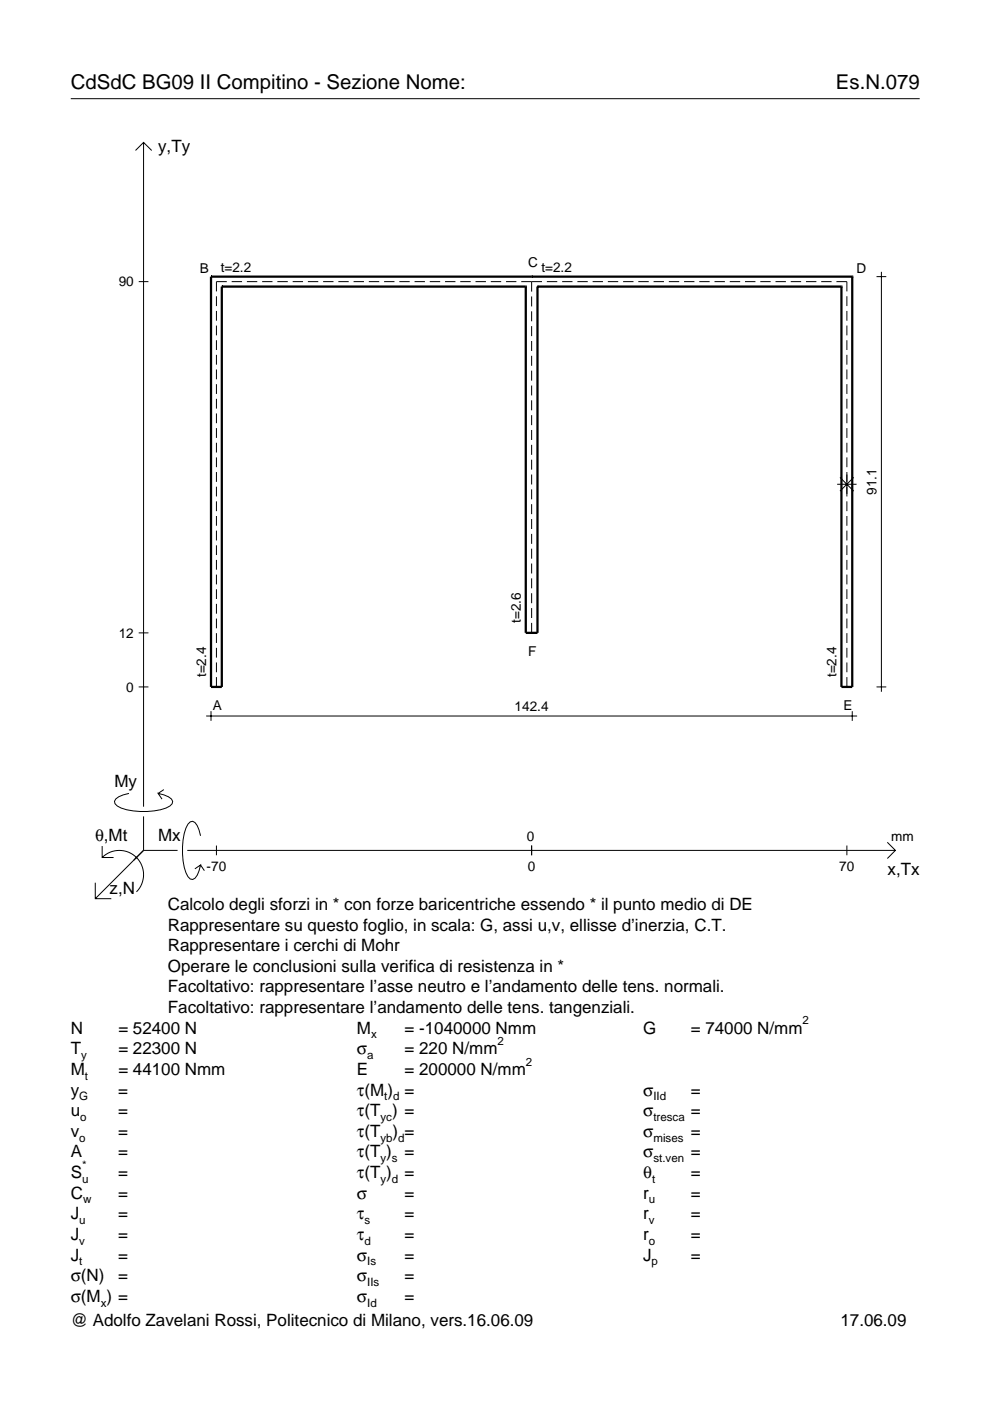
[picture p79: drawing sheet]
<svg xmlns="http://www.w3.org/2000/svg" width="210mm" height="297mm" viewBox="0 0 210 297" stroke-linecap="round" stroke-linejoin="round" font-family="sans-serif">
<defs><g id="words">
<g font-size="4.3">
<text x="15" y="18.9">CdSdC BG09 II Compitino - Sezione Nome:</text>
<text x="177.2" y="18.9">Es.N.079</text>
</g>
<g font-size="3.6">
<text x="33.5" y="32.3">y,Ty</text>
<text x="24.3" y="166.9">My</text>
<text x="20.1" y="178.2">θ,Mt</text>
<text x="33.5" y="178.2">Mx</text>
<text x="188.2" y="185.5">x,Tx</text>
<text x="23.2" y="189.6">z,N</text>
<text x="35.6" y="192.9">Calcolo degli sforzi in * con forze baricentriche essendo * il punto medio di DE</text>
<text x="35.6" y="197.3">Rappresentare su questo foglio, in scala: G, assi u,v, ellisse d’inerzia, C.T.</text>
<text x="35.6" y="201.7">Rappresentare i cerchi di Mohr</text>
<text x="35.6" y="206">Operare le conclusioni sulla verifica di resistenza in *</text>
<text x="35.6" y="210.4">Facoltativo: rappresentare l’asse neutro e l’andamento delle tens. normali.</text>
<text x="35.6" y="214.8">Facoltativo: rappresentare l’andamento delle tens. tangenziali.</text>
<text x="15" y="219.2">N</text>
<text x="25.1" y="219.2">= 52400 N</text>
<text x="75.7" y="219.2">M</text>
<text x="85.8" y="219.2">= -1040000 Nmm</text>
<text x="136.4" y="219.2">G</text>
<text x="146.5" y="219.2">= 74000 N/mm</text>
<text x="15" y="223.5">T</text>
<text x="15" y="227.9">M</text>
<text x="25.1" y="223.5">= 22300 N</text>
<text x="25.1" y="227.9">= 44100 Nmm</text>
<text x="75.7" y="223.5">σ</text>
<text x="75.7" y="227.9">E</text>
<text x="85.8" y="223.5">= 220 N/mm</text>
<text x="85.8" y="227.9">= 200000 N/mm</text>
<text x="15" y="232.3">y</text>
<text x="25.1" y="232.3">=</text>
<text x="75.7" y="232.3">τ(M ) =</text>
<text x="136.4" y="232.3">σ</text>
<text x="146.5" y="232.3">=</text>
<text x="15" y="236.7">u</text>
<text x="25.1" y="236.7">=</text>
<text x="75.7" y="236.7">τ(T ) =</text>
<text x="136.4" y="236.7">σ</text>
<text x="146.5" y="236.7">=</text>
<text x="15" y="241">v</text>
<text x="15" y="245.4">A</text>
<text x="25.1" y="241">=</text>
<text x="25.1" y="245.4">=</text>
<text x="75.7" y="245.4">τ(T )</text>
<text x="75.7" y="241">τ(T</text>
<text x="83.3" y="241">) =</text>
<text x="85.8" y="245.4">=</text>
<text x="136.4" y="241">σ</text>
<text x="136.4" y="245.4">σ</text>
<text x="146.5" y="241">=</text>
<text x="146.5" y="245.4">=</text>
<text x="15" y="249.8">S</text>
<text x="25.1" y="249.8">=</text>
<text x="75.7" y="249.8">τ(T )</text>
<text x="85.8" y="249.8">=</text>
<text x="136.4" y="249.8">θ</text>
<text x="146.5" y="249.8">=</text>
<text x="15" y="254.2">C</text>
<text x="25.1" y="254.2">=</text>
<text x="75.7" y="254.2">σ</text>
<text x="85.8" y="254.2">=</text>
<text x="136.4" y="254.2">r</text>
<text x="146.5" y="254.2">=</text>
<text x="15" y="258.5">J</text>
<text x="15" y="262.9">J</text>
<text x="25.1" y="258.5">=</text>
<text x="25.1" y="262.9">=</text>
<text x="75.7" y="258.5">τ</text>
<text x="75.7" y="262.9">τ</text>
<text x="85.8" y="258.5">=</text>
<text x="85.8" y="262.9">=</text>
<text x="136.4" y="258.5">r</text>
<text x="136.4" y="262.9">r</text>
<text x="146.5" y="258.5">=</text>
<text x="146.5" y="262.9">=</text>
<text x="15" y="267.3">J</text>
<text x="25.1" y="267.3">=</text>
<text x="75.7" y="267.3">σ</text>
<text x="85.8" y="267.3">=</text>
<text x="136.4" y="267.3">J</text>
<text x="146.5" y="267.3">=</text>
<text x="15" y="271.7">σ(N)</text>
<text x="25.1" y="271.7">=</text>
<text x="75.7" y="271.7">σ</text>
<text x="85.8" y="271.7">=</text>
<text x="15" y="276">σ(M ) =</text>
<text x="15" y="281.2">@ Adolfo Zavelani Rossi, Politecnico di Milano, vers.16.06.09</text>
<text x="75.7" y="276">σ</text>
<text x="85.8" y="276">=</text>
<text x="178.2" y="281.2">17.06.09</text>
</g>
<g font-size="2.9">
<text x="42.3" y="57.8">B</text>
<text x="46.8" y="57.6">t=2.2</text>
<text x="112" y="56.5">C</text>
<text x="114.8" y="57.6">t=2.2</text>
<text x="181.6" y="57.8">D</text>
<text x="25.2" y="60.7">90</text>
<text x="185.8" y="105" transform="rotate(-90 185.8 105)">91.1</text>
<text x="25.2" y="135.2">12</text>
<text x="110.4" y="132.1" transform="rotate(-90 110.4 132.1)">t=2.6</text>
<text x="43.7" y="143.6" transform="rotate(-90 43.7 143.6)">t=2.4</text>
<text x="112" y="139.2">F</text>
<text x="177.4" y="143.6" transform="rotate(-90 177.4 143.6)">t=2.4</text>
<text x="26.8" y="146.6">0</text>
<text x="45.1" y="150.5">A</text>
<text x="109.1" y="150.8">142.4</text>
<text x="178.8" y="150.5">E</text>
<text x="111.7" y="178.2">0</text>
<text x="189" y="178.2">mm</text>
<text x="43.8" y="184.7">-70</text>
<text x="111.9" y="184.7">0</text>
<text x="178" y="184.7">70</text>
</g>
<g font-size="2.4">
<text x="78.7" y="220.2">x</text>
<text x="105.5" y="221.5">2</text>
<text x="170.2" y="217.2">2</text>
<text x="17.2" y="224.5">y</text>
<text x="77.9" y="224.5">a</text>
<text x="111.5" y="225.9">2</text>
<text x="16.8" y="233.3">G</text>
<text x="18" y="228.9">t</text>
<text x="81.5" y="233.3">t d</text>
<text x="138.5" y="233.3">IId</text>
<text x="17" y="237.7">o</text>
<text x="80.7" y="237.7">yc</text>
<text x="138.5" y="237.7">tresca</text>
<text x="16.8" y="242">o</text>
<text x="80.7" y="242">yb d</text>
<text x="138.5" y="242">mises</text>
<text x="17.4" y="250.8">u</text>
<text x="17.4" y="247.8">*</text>
<text x="80.7" y="246.4">y s</text>
<text x="80.7" y="250.8">y d</text>
<text x="138.2" y="250.8">t</text>
<text x="138.5" y="246.4">st.ven</text>
<text x="17.6" y="255.2">w</text>
<text x="137.6" y="255.2">u</text>
<text x="16.8" y="259.5">u</text>
<text x="16.8" y="263.9">v</text>
<text x="77.3" y="259.5">s</text>
<text x="77.3" y="263.9">d</text>
<text x="137.6" y="259.5">v</text>
<text x="137.6" y="263.9">o</text>
<text x="16.8" y="268.3">t</text>
<text x="77.9" y="268.3">Is</text>
<text x="138.2" y="268.3">p</text>
<text x="77.9" y="272.7">IIs</text>
<text x="21.4" y="277">x</text>
<text x="77.9" y="277">Id</text>
</g>
</g></defs>
<g fill="none" stroke="#000" stroke-width=".21">
<path d="M15 20.9h180M28.7 31.9l1.7-1.7 1.8 1.7M30.4 30.2v140.8M29.4 59.7h2.1M48.1 59.7h-2.2v2.1M49.1 59.7h2.2M52.3 59.7h2.2M55.6 59.7h2.2M58.8 59.7h2.2M62 59.7h2.2M65.3 59.7h2.2M68.5 59.7h2.2"/>
<path d="M71.7 59.7h2.2M75 59.7h2.2M78.2 59.7h2.2M81.4 59.7h2.2M84.7 59.7h2.2M87.9 59.7h2.2M91.1 59.7h2.2M94.4 59.7h2.2M97.6 59.7h2.2M100.8 59.7h2.2M104.1 59.7h2.2M107.3 59.7h2.2"/>
<path d="M110.5 59.7h4.4M112.7 59.7v2.1M115.9 59.7h2.3M119.2 59.7h2.2M122.4 59.7h2.2M125.6 59.7h2.2M128.9 59.7h2.2M132.1 59.7h2.2M135.3 59.7h2.2M138.6 59.7h2.2M141.8 59.7h2.2M145 59.7h2.2"/>
<path d="M148.3 59.7h2.2M151.5 59.7h2.2M154.7 59.7h2.2M158 59.7h2.2M161.2 59.7h2.2M164.4 59.7h2.2M167.7 59.7h2.2M170.9 59.7h2.2M174.1 59.7h2.2M177.3 59.7h2.3v2.1M185.8 58.7h2.1M186.9 57.6v89.1"/>
<path d="M45.9 62.8v2.1M45.9 65.9v2.1M45.9 69v2.1M45.9 72.1v2.1M45.9 75.2v2.1M45.9 78.3v2.1M112.7 62.9v2.1M112.7 66v2.1M112.7 69.1v2.2M112.7 72.3v2.1M112.7 75.4v2.2M112.7 78.6v2.1"/>
<path d="M179.6 62.8v2.1M179.6 65.9v2.1M179.6 69v2.1M179.6 72.1v2.1M179.6 75.2v2.1M179.6 78.3v2.1M45.9 81.5v2M45.9 84.6v2M45.9 87.7v2M45.9 90.8v2M45.9 93.9v2M45.9 97v2.1"/>
<path d="M112.7 81.7v2.1M112.7 84.9v2.1M112.7 88v2.1M112.7 91.2v2.1M112.7 94.3v2.1M112.7 97.5v2.1M179.6 81.5v2M179.6 84.6v2M179.6 87.7v2M179.6 90.8v2M179.6 93.9v2M179.6 97v2.1"/>
<path d="M45.9 100.1v2.1M45.9 103.2v2.1M45.9 106.3v2.1M45.9 109.4v2.1M45.9 112.5v2.1M45.9 115.6v2.1M45.9 118.7v2.1M112.7 100.6v2.1M112.7 103.8v2.1M112.7 106.9v2.1M112.7 110v2.2M112.7 113.2v2.1"/>
<path d="M112.7 116.3v2.2M112.7 119.5v2.1M177.5 102.7h4.1M178.1 101.2l2.9 2.9M179.6 100.1v5.2M179.6 106.3v2.1M179.6 109.4v2.1M179.6 112.5v2.1M179.6 115.6v2.1M179.6 118.7v2.1M181 101.2l-2.9 2.9M29.4 134.2h2.1"/>
<path d="M45.9 121.8v2.1M45.9 124.9v2.1M45.9 128v2.1M45.9 131.1v2.1M45.9 134.2v2.1M45.9 137.4v2M112.7 122.6v2.1M112.7 125.8v2.1M112.7 128.9v2.1M112.7 132.1v2.1M179.6 121.8v2.1M179.6 124.9v2.1"/>
<path d="M179.6 128v2.1M179.6 131.1v2.1M179.6 134.2v2.1M179.6 137.4v2M29.4 145.6h2.1M43.7 151.8h138M44.7 150.8v2M45.9 140.5v2M45.9 143.6v2M179.6 140.5v2M179.6 143.6v2M180.7 150.8v2"/>
<path d="M185.8 145.6h2.1M21.7 179.4v2.4h2.4M27.3 168.2a3.6 3.6 0 0 0-3 1.7l.1 .5a5.6 5.6 0 0 0 3.8 1.5 13.4 13.4 0 0 0 7.8-1l.5-.5 .1-.5a3.6 3.6 0 0 0-3.1-1.7l.8 1.2M30.4 173.1v7.2M34.7 167.4l-1.2 .8M42.5 177.2a3.6 3.6 0 0 0-1.7-3.1l-.5 .2a5.7 5.7 0 0 0-1.5 3.7 13.3 13.3 0 0 0 1 7.9l.5 .5 .5 .1a3.6 3.6 0 0 0 1.7-3.1l-1.2 .8M45.9 179.3v2M112.7 179.3v2M179.6 179.3v2M188.1 178.6l1.7 1.7-1.7 1.7M20.2 187.2v3.3h3.4M21.7 181.8a5.1 5.1 0 0 1 7.2 0 5.1 5.1 0 0 1 0 7.3"/>
<path d="M30.4 180.3l-10.2 10.2M30.4 180.3h7.2M39.7 180.3h150.1M42.5 183.4l.8 1.2"/>
</g>
<g fill="none" stroke="#000" stroke-width=".48">
<path d="M44.7 58.7h.1M44.7 58.7v86.9h2.3v-84.8M44.7 58.7h136M112.7 58.7h.1M180.7 58.7h.1M180.7 58.7v86.9h-2.3v-84.8M47 60.8h.1M47 60.8h64.5M111.5 60.8h.1M111.5 60.8v73.4h2.5v-73.4M114 60.8h.1M114 60.8h64.4"/>
<path d="M178.4 60.8h.1"/>
</g>
<use href="#words"/>
</svg>
